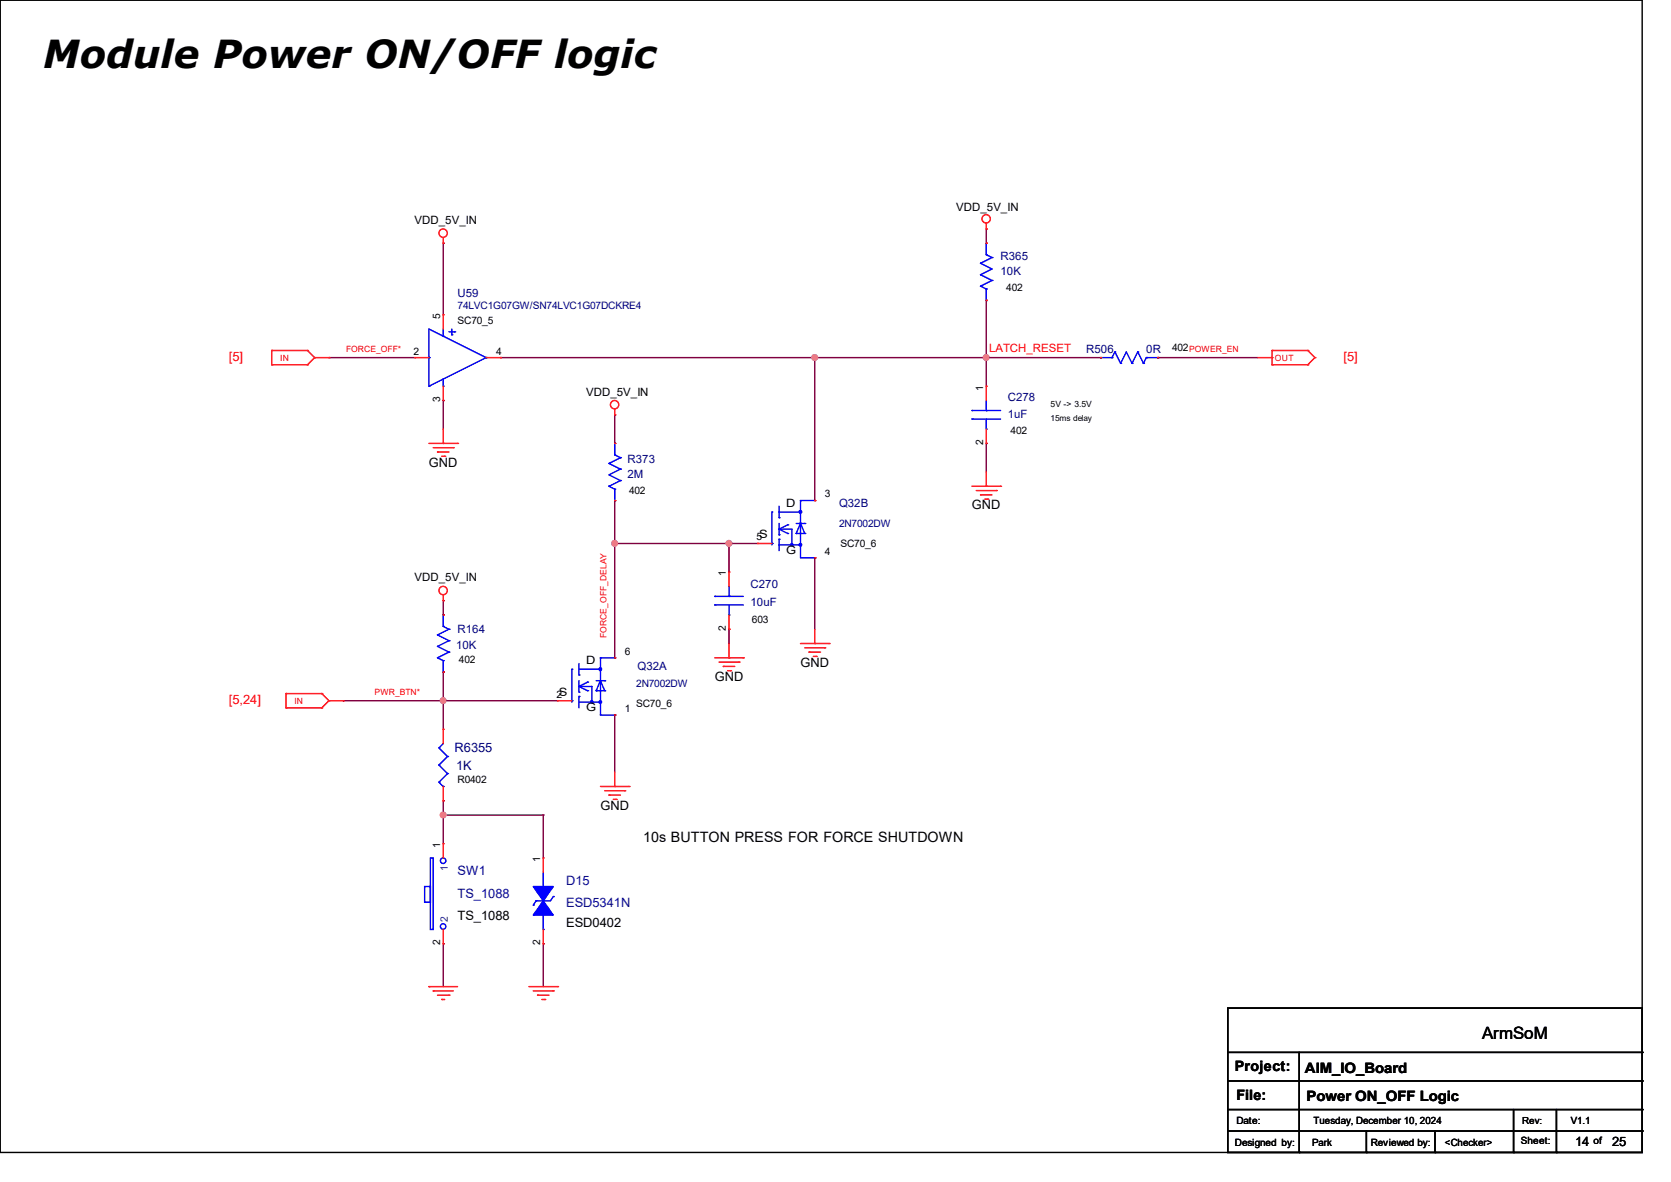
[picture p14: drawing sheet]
<svg xmlns="http://www.w3.org/2000/svg" width="297mm" height="210mm" viewBox="0 0 297 210" stroke-linecap="round" stroke-linejoin="round" font-family="sans-serif">
<defs><g id="words">
<text font-size="6.9" x="7.7" y="12">Module Power ON/OFF logic</text>
<text font-size="3" x="263.4" y="184.6">ArmSoM</text>
<g font-size="2.5">
<text x="114.3" y="149.6">10s BUTTON PRESS FOR FORCE SHUTDOWN</text>
<text x="219.5" y="190.4">Project:</text>
<text x="231.9" y="190.6">AIM_IO_Board</text>
<text x="219.8" y="195.5">File:</text>
<text x="232.2" y="195.7">Power ON_OFF Logic</text>
</g>
<g font-size="2.3" fill="#f00">
<text x="40.7" y="64.1">[5]</text>
<text x="238.8" y="64.1">[5]</text>
<text x="40.7" y="125.1">[5,24]</text>
</g>
<g font-size="2.3">
<text x="76.2" y="82.9">GND</text>
<text x="172.8" y="90.5">GND</text>
<text x="142.3" y="118.4">GND</text>
<text x="127" y="121">GND</text>
<text x="106.7" y="143.8">GND</text>
<text x="81.3" y="163.4">TS_1088</text>
<text x="100.6" y="164.7">ESD0402</text>
<text x="280" y="203.5">14</text>
<text x="286.6" y="203.5">25</text>
</g>
<g font-size="2.3" fill="#000080">
<text x="80.8" y="133.7">R6355</text>
<text x="81.1" y="136.7">1K</text>
</g>
<g font-size="2.3" fill="#0000a0">
<text x="81.3" y="155.5">SW1</text>
<text x="81.3" y="159.6">TS_1088</text>
<text x="100.6" y="157.3">D15</text>
<text x="100.6" y="161.1">ESD5341N</text>
</g>
<g font-size="2">
<text x="73.7" y="39.8">VDD_5V_IN</text>
<text x="170" y="37.5">VDD_5V_IN</text>
<text x="104.2" y="70.3">VDD_5V_IN</text>
<text x="139.7" y="90.1">D</text>
<text x="139.7" y="98.5">G</text>
<text x="73.7" y="103.3">VDD_5V_IN</text>
<text x="104.2" y="118">D</text>
<text x="104.2" y="126.4">G</text>
</g>
<g font-size="2" fill="#000080">
<text x="177.8" y="46.1">R365</text>
<text x="81.3" y="52.7">U59</text>
<text x="177.8" y="48.9">10K</text>
<text x="193.1" y="62.7">R506</text>
<text x="203.8" y="62.7">0R</text>
<text x="179.1" y="71.3">C278</text>
<text x="179.1" y="74.3">1uF</text>
<text x="111.5" y="82.2">R373</text>
<text x="111.5" y="85">2M</text>
<text x="149.1" y="90.1">Q32B</text>
<text x="133.4" y="104.6">C270</text>
<text x="133.4" y="107.6">10uF</text>
<text x="81.3" y="112.4">R164</text>
<text x="81.1" y="115.2">10K</text>
<text x="113.3" y="119">Q32A</text>
</g>
<text font-size="2" fill="#f00" x="175.8" y="62.6">LATCH_RESET</text>
<g font-size="1.8">
<text x="178.9" y="51.7">402</text>
<text x="78.2" y="56.7" transform="rotate(-90 78.2 56.7)">5</text>
<text x="81.3" y="57.5">SC70_5</text>
<text x="73.5" y="63">2</text>
<text x="88.2" y="63">4</text>
<text x="208.3" y="62.4">402</text>
<text x="78.2" y="71.4" transform="rotate(-90 78.2 71.4)">3</text>
<text x="174.8" y="69.4" transform="rotate(-90 174.8 69.4)">1</text>
<text x="179.6" y="77.1">402</text>
<text x="174.8" y="79" transform="rotate(-90 174.8 79)">2</text>
<text x="111.8" y="87.8">402</text>
<text x="146.6" y="88.4">3</text>
<text x="134.5" y="96">5S</text>
<text x="146.6" y="98.6">4</text>
<text x="149.4" y="97.2">SC70_6</text>
<text x="129" y="102.4" transform="rotate(-90 129 102.4)">1</text>
<text x="129" y="112.1" transform="rotate(-90 129 112.1)">2</text>
<text x="133.6" y="110.6">603</text>
<text x="81.6" y="117.7">402</text>
<text x="111" y="116.3">6</text>
<text x="98.9" y="124">2S</text>
<text x="113.1" y="125.6">SC70_6</text>
<text x="111" y="126.5">1</text>
<text x="81.3" y="139.1">R0402</text>
<text x="78.2" y="150.7" transform="rotate(-90 78.2 150.7)">1</text>
<text x="96" y="153.2" transform="rotate(-90 96 153.2)">1</text>
<text x="78.2" y="167.9" transform="rotate(-90 78.2 167.9)">2</text>
<text x="96" y="167.9" transform="rotate(-90 96 167.9)">2</text>
<text x="219.5" y="203.6">Designed by:</text>
<text x="219.8" y="199.8">Date:</text>
<text x="233.2" y="203.6">Park</text>
<text x="233.5" y="199.8">Tuesday, December 10, 2024</text>
<text x="243.6" y="203.6">Reviewed by:</text>
<text x="256.8" y="203.6">&lt;Checker&gt;</text>
<text x="270.3" y="203.3">Sheet:</text>
<text x="279.2" y="199.8">V1.1</text>
<text x="283.3" y="203.3">of</text>
</g>
<g font-size="1.8" fill="#000080">
<text x="81.3" y="55">74LVC1G07GW/SN74LVC1G07DCKRE4</text>
<text x="149.1" y="93.6">2N7002DW</text>
<text x="113.1" y="122">2N7002DW</text>
</g>
<g font-size="1.8" fill="#004080">
<text x="79.6" y="154.7" transform="rotate(-90 79.6 154.7)">1</text>
<text x="79.6" y="163.9" transform="rotate(-90 79.6 163.9)">2</text>
</g>
<text font-size="1.7" x="270.6" y="199.8">Rev:</text>
<g font-size="1.5" fill="#f00">
<text x="49.8" y="64.2">IN</text>
<text x="61.5" y="62.6">FORCE_OFF*</text>
<text x="211.4" y="62.6">POWER_EN</text>
<text x="226.6" y="64.2">OUT</text>
<text x="107.8" y="113.3" transform="rotate(-90 107.8 113.3)">FORCE_OFF_DELAY</text>
<text x="52.4" y="125.1">IN</text>
<text x="66.6" y="123.6">PWR_BTN*</text>
</g>
<g font-size="1.5">
<text x="186.7" y="72.3">5V -&gt; 3.5V</text>
<text x="186.7" y="74.8">15ms delay</text>
</g>
</g></defs>
<g fill="none" stroke="#000" stroke-width=".25">
<path d="M0 0h291.9v204.8h-291.9zM218.2 179.1h73.7v25.7h-73.7zM218.2 187h73.7M218.2 192.1h73.7M218.2 197.1h73.7M230.9 187v17.8M269 197.1v7.7M276.6 197.1v7.7M291.9 187h.1M291.9 192.1h.1M291.9 197.1h.1M218.2 201h73.7"/>
<path d="M230.9 204.8h.1M242.9 204.8h.1M242.9 201v3.8M255.1 204.8h.1M255.1 201v3.8M269 204.8h.1M276.6 204.8h.1M291.9 201h.1"/>
</g>
<g fill="none" stroke="#800040" stroke-width=".25">
<path d="M78.8 43.2h.1M78.8 43.2v12.7M175.3 53.4h.1M175.3 40.7h.1M175.3 40.7v2.5M175.3 53.4v15.2M58.5 63.5h.1M58.5 63.5h15.2M78.8 71.2h.1M78.8 71.2v5M88.9 63.5h.1M88.9 63.5h106.7"/>
<path d="M109.3 73.7h.1M109.3 73.7v5.1M144.8 63.5h.1M144.8 63.5v25.4M175.3 78.8h.1M175.3 63.5h.1M175.3 78.8v5.1M205.8 63.5h.1M205.8 63.5h17.8M109.3 96.6h.1M109.3 88.9h.1M109.3 88.9v28"/>
<path d="M109.3 96.6h25.4M129.6 96.6h.1M129.6 96.6v5M144.8 99.1h.1M144.8 99.1v12.7M78.8 106.7h.1M78.8 119.4h.1M78.8 106.7v2.6M78.8 119.4v10.2M129.6 111.8h.1M129.6 111.8v2.5M61 124.5h.1"/>
<path d="M61 124.5h38.1M78.8 124.5h.1M109.3 127h.1M109.3 127v10.2M78.8 142.3h.1M78.8 144.8h.1M78.8 142.3v7.6M78.8 144.8h17.8M96.6 144.8h.1M96.6 144.8v7.6M78.8 167.7h.1M78.8 167.7v7.6"/>
<path d="M96.6 167.7h.1M96.6 167.7v7.6"/>
</g>
<g fill="#f0f" stroke="#f0f" stroke-width=".25">
<circle cx="109.2" cy="96.5" r=".49"/>
<circle cx="129.6" cy="96.5" r=".49"/>
<circle cx="175.3" cy="63.5" r=".49"/>
<circle cx="144.8" cy="63.5" r=".49"/>
<circle cx="78.8" cy="124.5" r=".49"/>
<circle cx="78.8" cy="144.8" r=".49"/>
</g>
<g fill="none" stroke="#f00" stroke-width=".25">
<path d="M175.3 39.7v1M78.8 43.2h.1M78.8 55.9h.1M78.8 42.2v1M78.8 55.9v2.6M175.3 40.7h.1M175.3 43.2h.1M175.3 53.4h.1M48.3 62.3h.1M48.3 64.8h.1M48.3 64.8h6.4M48.3 62.3h6.4"/>
<path d="M48.3 62.3v2.5M54.7 64.8h.1M54.7 62.3h.1M54.7 62.3l1.2 1.2M55.9 63.5h.1M55.9 63.5h2.6M55.9 63.5l-1.2 1.3M58.5 63.5h.1M73.7 63.5h.1M73.7 63.5h2.5M76.2 78.8h5.1M77 79.5h3.6"/>
<path d="M78.8 78.8h.1M78.8 71.2h.1M78.8 68.6v2.6M78.8 76.2v2.6M80.6 79.5h.1M81.3 78.8h.1M86.4 63.5h2.5M88.9 63.5h.1M109.3 73.7h.1M109.3 78.8h.1M109.3 72.7v1M175.3 68.6h.1"/>
<path d="M175.3 78.8h.1M175.3 68.6v2.6M175.3 76.2v2.6M195.6 63.5h.1M205.8 63.5h.1M223.6 63.5h2.5M226.1 63.5h.1M226.1 62.3h.1M226.1 64.8h.1M226.1 64.8h6.4M226.1 62.3h6.4M226.1 62.3v2.5"/>
<path d="M232.5 62.3h.1M232.5 64.8h.1M232.5 62.3l1.2 1.2M233.7 63.5h.1M233.7 63.5l-1.2 1.3M77.8 80.3h.1M77.8 80.3h2M78.5 81.1h.5M79 81.1h.1M109.3 88.9h.1M134.7 96.6h.1M134.7 96.6h2.5"/>
<path d="M144.8 99.1h.1M144.8 88.9h.1M172.8 86.4h5M173.5 87.2h3.6M174.3 87.9h.1M174.3 87.9h2M175 88.7h.6M175.3 86.4h.1M175.3 83.9v2.5M175.6 88.7h.1M177.1 87.2h.1M177.8 86.4h.1"/>
<path d="M78.8 106.7h.1M78.8 109.3h.1M78.8 119.4h.1M78.8 105.7v1M109.3 116.9h.1M127 116.9h5.1M127.8 117.6h3.6M128.6 118.4h.1M128.6 118.4h2M129.3 119.2h.5M129.6 116.9h.1M129.6 101.6h.1"/>
<path d="M129.6 111.8h.1M129.6 101.6v2.6M129.6 109.3v2.5M129.6 114.3v2.6M129.8 119.2h.1M131.4 117.6h.1M132.1 116.9h.1M142.3 114.3h5.1M143 115.1h3.6M143.8 115.9h.1M143.8 115.9h2M144.6 116.6h.5"/>
<path d="M144.8 114.3h.1M144.8 111.8v2.5M145.1 116.6h.1M146.6 115.1h.1M147.4 114.3h.1M50.8 123.2h.1M50.8 125.8h.1M50.8 123.2h6.4M50.8 123.2v2.6M50.8 125.8h6.4M57.2 125.8h.1M57.2 123.2h.1"/>
<path d="M57.2 123.2l1.3 1.3M58.5 124.5h.1M58.5 124.5l-1.3 1.3M58.5 124.5h2.5M61 124.5h.1M78.8 129.6h.1M78.8 129.6v2.5M78.8 139.7v2.6M99.1 124.5h.1M99.1 124.5h2.5M106.7 139.7h5.1M109.3 139.7h.1"/>
<path d="M109.3 127h.1M109.3 137.2v2.5M111.8 139.7h.1M78.8 142.3h.1M78.8 149.9h.1M78.8 149.9v2.5M96.6 152.4h.1M96.6 152.4v2.6M107.5 140.5h3.5M108.2 141.3h.1M108.2 141.3h2.1M109 142h.5"/>
<path d="M109.5 142h.1M111 140.5h.1M76.2 175.3h.1M76.2 175.3h5.1M77 176.1h.1M77 176.1h3.6M77.8 176.8h2M78.5 177.6h.1M78.5 177.6h.5M78.8 167.7h.1M78.8 165.1v2.6M79.8 176.8h.1"/>
<path d="M94 175.3h5.1M94.8 176.1h3.5M95.5 176.8h.1M95.5 176.8h2.1M96.3 177.6h.5M96.6 167.7h.1M96.6 165.1v2.6M96.8 177.6h.1M98.3 176.1h.1M99.1 175.3h.1"/>
<circle cx="175.3" cy="38.9" r=".74"/>
<circle cx="78.8" cy="41.4" r=".74"/>
<circle cx="109.2" cy="71.9" r=".74"/>
<circle cx="78.8" cy="104.9" r=".74"/>
</g>
<g fill="none" stroke="#00f" stroke-width=".25">
<path d="M78.8 59.7h.1M78.8 58.5v1.2M79.8 59h1M80.3 59.5h.1M80.3 58.5v1M80.8 59h.1M174.3 46.8h.1M174.3 50.8h.1M174.3 48.8h.1M174.3 46.8l2 1-2 1M174.3 50.8l1 .6M174.3 48.8l2 1"/>
<path d="M175.3 43.2h.1M175.3 45.3h.1M175.3 53.4h.1M175.3 51.4h.1M175.3 43.2v2.1M175.3 51.4v2M175.3 45.3l1 .5M176.3 45.8h.1M176.3 49.8h.1M176.3 45.8l-2 1M176.3 49.8l-2 1M76.2 63.5h.1"/>
<path d="M76.2 68.6h.1M78.8 68.6h.1M78.8 67.4v1.2M86.4 63.5h.1M86.4 63.5l-10.2-5v10.1M86.4 63.5l-10.2 5.1M109.3 78.8h.1M109.3 78.8v2M172.8 72.9h.1M172.8 74.5h.1M172.8 72.9h5M172.8 74.5h5"/>
<path d="M175.3 76.2h.1M175.3 72.9h.1M175.3 71.2v1.7M175.3 74.5v1.7M195.6 63.5h.1M195.6 63.5h2.1M197.7 63.5h.1M198.2 62.5h.1M198.2 62.5l-.5 1M198.2 62.5l1 2.1M199.2 64.6h.1M199.2 64.6l1-2.1 1 2.1"/>
<path d="M201.2 64.6h.1M202.2 62.5h.1M202.2 62.5l1 2.1M202.2 62.5l-1 2.1M203.2 64.6h.1M203.8 63.5h.1M203.8 63.5h2M203.8 63.5l-.6 1.1M205.8 63.5h.1M108.2 86.4h.1M108.2 82.3h.1M108.2 86.4l1.1 .5"/>
<path d="M108.2 82.3l2.1 1.1M109.3 88.9h.1M109.3 86.9h.1M109.3 80.8h.1M109.3 86.9v2M109.3 80.8l1 .5M110.3 85.4h.1M110.3 83.4h.1M110.3 81.3h.1M110.3 85.4l-2.1 1M110.3 83.4l-2.1 1 2.1 1M110.3 81.3l-2.1 1"/>
<path d="M137.2 96.6h.1M137.2 91h.1M137.2 91v5.8M138.5 95.8h.1M138.5 95h.1M138.5 92h.1M138.5 94h.1M138.5 91h3.8M138.5 96.8h3.8M138.5 90v2M138.5 93v2M138.5 95.8v2"/>
<path d="M138.5 94l1.5 .8M138.5 94h2.3v2.8M140 93.3h.1M140 94.8h.1M140 93.3l-1.5 .7M140.8 96.8h.1M141.5 94.8h.1M141.5 93h1.5M141.5 94.8h1.5M142.3 91h.1M142.3 96.8h.1M142.3 93h.1"/>
<path d="M142.3 88.9h.1M142.3 93l.7 1.8M142.3 93l-.8 1.8M142.3 88.9h2.5M142.3 88.9v10.2h2.5M143 93h.1M143 94.8h.1M144.8 88.9h.1M144.8 99.1h.1M77.8 116.9h.1M77.8 112.8h.1M77.8 116.9l1 .5"/>
<path d="M77.8 112.8l2 1M78.8 119.4h.1M78.8 117.4h.1M78.8 111.3h.1M78.8 109.3h.1M78.8 109.3v2M78.8 117.4v2M78.8 111.3l1 .5M79.8 115.9h.1M79.8 113.8h.1M79.8 111.8h.1M79.8 115.9l-2 1"/>
<path d="M79.8 113.8l-2 1.1 2 1M79.8 111.8l-2 1M101.6 118.9h.1M101.6 118.9v5.9M102.9 119.9h.1M102.9 118.9h3.8M102.9 117.9v2M106.7 118.9h.1M106.7 116.9h.1M106.7 116.9h2.6M106.7 116.9v10.1h2.6M109.3 116.9h.1"/>
<path d="M127 106h.1M127 107.5h.1M127 106h5.1M127 107.5h5.1M129.6 109.3h.1M129.6 106h.1M129.6 104.2v1.8M129.6 107.5v1.8M78 132.9h.1M78 135.9h.1M78 139h.1M78 132.9l1.5 1.5"/>
<path d="M78 135.9l1.5 1.6M78 139l.8 .7M78.8 139.7h.1M78.8 132.1l-.8 .8M79.5 134.4h.1M79.5 137.5h.1M79.5 134.4l-1.5 1.5M79.5 137.5l-1.5 1.5M101.6 124.5h.1M102.9 123.7h.1M102.9 123h.1M102.9 122h.1"/>
<path d="M102.9 124.8h3.8M102.9 120.9v2.1M102.9 123.7v2.1M102.9 122l1.5 .7M102.9 122h2.3v2.8M104.4 121.2h.1M104.4 122.7h.1M104.4 121.2l-1.5 .8M105.2 124.8h.1M106 122.7h.1M106 120.9h1.5M106 122.7h1.5"/>
<path d="M106.7 124.8h.1M106.7 120.9h.1M106.7 120.9l.8 1.8M106.7 120.9l-.7 1.8M107.5 120.9h.1M107.5 122.7h.1M109.3 127h.1M75.5 157.5h1v2.8h-1zM76.5 152.4h.5v12.7h-.5zM96.6 157.5h.1M96.6 155v2.5M98.3 159.3h.1"/>
<path d="M98.3 159.3l-.5 .8h-2.5M94.8 160.8h.1M95.3 160.1h.1M95.3 160.1l-.5 .7M96.6 165.1h.1M96.6 162.6v2.5"/>
<circle cx="140.7" cy="96.8" r=".23"/>
<circle cx="142.3" cy="91" r=".23"/>
<circle cx="142.3" cy="96.8" r=".23"/>
<circle cx="106.7" cy="118.9" r=".23"/>
<circle cx="105.2" cy="124.7" r=".23"/>
<circle cx="106.7" cy="124.7" r=".23"/>
<circle cx="78.8" cy="152.9" r=".49"/>
<circle cx="78.8" cy="164.6" r=".49"/>
</g>
<g fill="#00f" stroke="#00f" stroke-width=".25">
<path d="M94.8 157.5h3.5l-1.7 2.6z" fill-rule="evenodd"/>
<path d="M96.6 160.1l1.7 2.5h-3.5z" fill-rule="evenodd"/>
</g>
<use href="#words"/>
</svg>
